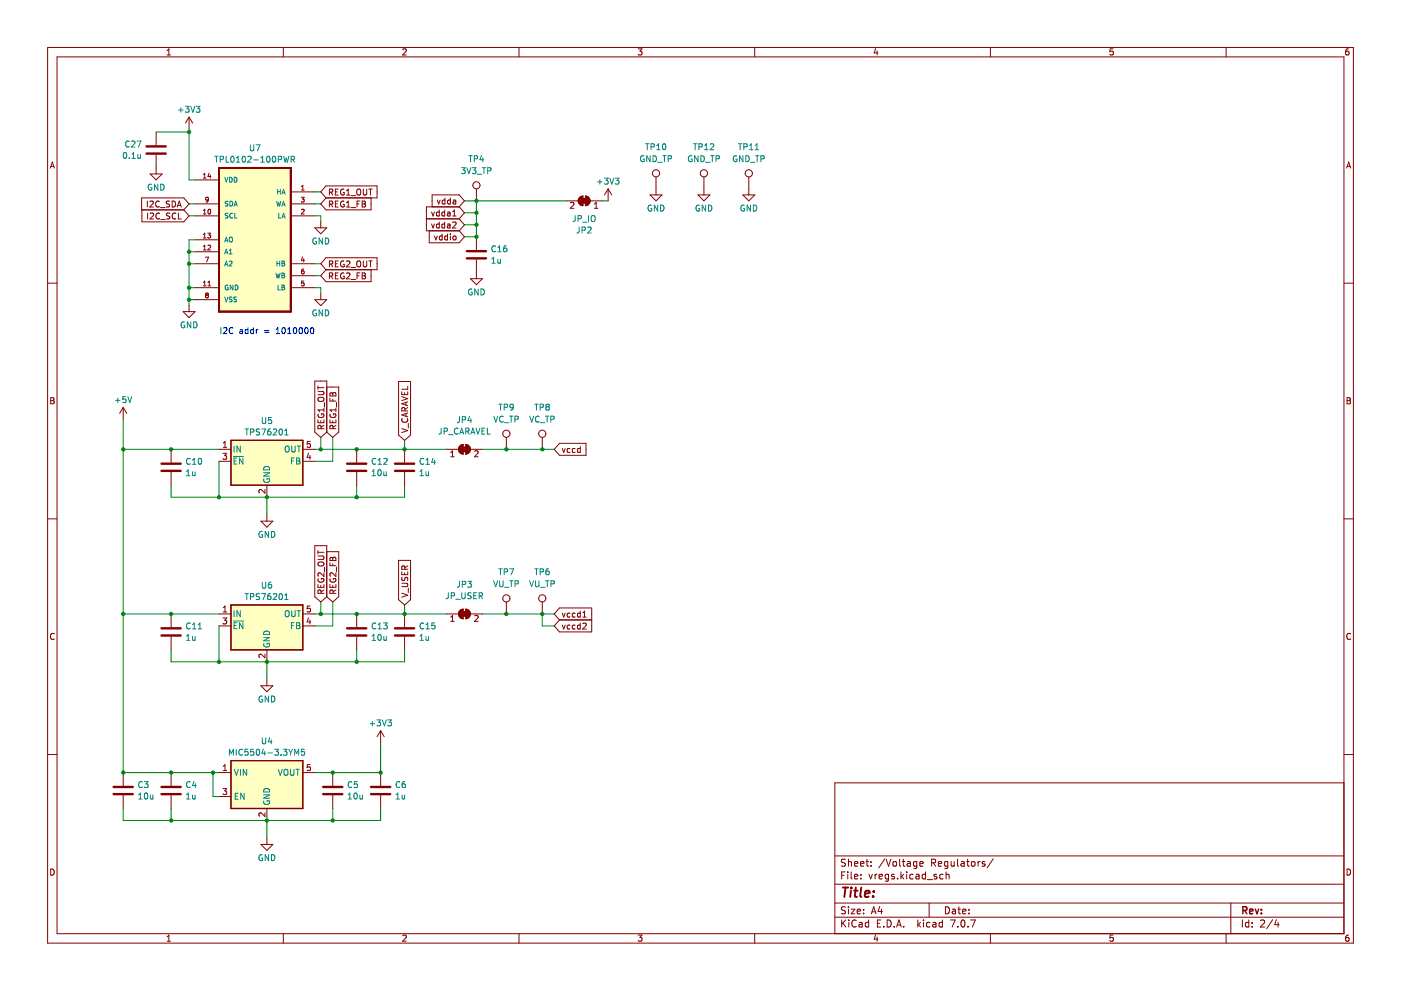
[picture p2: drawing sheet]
<svg xmlns="http://www.w3.org/2000/svg" width="297mm" height="210mm" viewBox="0 0 297 210" stroke-linecap="round" stroke-linejoin="round" font-family="sans-serif">
<g fill="none" stroke="#840000" stroke-width=".21">
<path d="M10.1 10.1h276.8v189.9h-276.8zM12.1 12.1h272.8v185.9h-272.8zM35.4 11.7h.8M35.4 10.7l.4-.3v1.3M60.1 10.1v2M85.4 10.5l.5-.1 .2 .3-.8 1h.8M110 10.1v2M135.3 10.4h.8l-.4 .5 .4 .1v.5l-.2 .2-.6-.2M160 10.1v2M185.7 10.3l-.4 .9h.8M186 10.8v.9M210 10.1v2"/>
<path d="M236 10.4h-.6l-.1 .6 .6-.1 .1 .6-.2 .2-.5-.2M260 10.1v2M285.9 10.4h-.4l-.2 .3v.7l.2 .3 .5-.2-.1-.6h-.4l-.2 .2M10.7 35.6l.4-1.3 .4 1.3M10.8 35.3h.6M285.5 35.6l.4-1.3 .5 1.3M285.6 35.3h.7M10.1 60h2M284.9 60h2M10.8 84.3h.4l.2 .3-.2 .3 .2 .2 .1 .3-.2 .2h-.5zM10.8 84.9h.4M285.6 84.3h.4l.3 .3-.3 .3 .3 .2v.3l-.2 .2h-.5z"/>
<path d="M285.6 84.9h.4M10.1 110h2M284.9 110h2M11.5 134.4a.58 .58 0 0 0-.8 .5 .58 .58 0 0 0 .8 .6M286.3 134.4a.58 .58 0 0 0-.8 .5 .58 .58 0 0 0 .8 .6M10.1 160h2M284.9 160h2M284.9 166h-107.9v32M10.8 184.3a.66 .66 0 0 1 .7 .6 .66 .66 0 0 1-.7 .7zM35.4 198.6l.4-.3v1.3M35.4 199.6h.8M60.1 198v2"/>
<path d="M85.4 198.4l.5-.1 .2 .3-.8 1h.8M110 198v2M135.3 198.3h.8l-.4 .5 .4 .1v.5l-.2 .2-.6-.2M160 198v2M177 194.5h107.9M177 191.5h107.9M177 187.5h107.9M177 181.5h107.9M178.5 185.6h.5M178.5 195.1v1.5M178.7 195.7l.6 .9M179.2 184.9h-.7v1.5"/>
<path d="M179.2 192.3h-.5l-.2 .1v.4l.6 .3 .1 .4-.2 .3-.6-.1M179.2 182.2h-.5l-.2 .1v.4l.6 .3 .1 .4-.2 .3-.6-.1M179.3 195.1l-.8 .8M179.7 184.9v.1M179.7 185.4v1M179.9 182.2v1.5M179.9 192.3v.1M179.9 192.8v1M179.9 182.8l.2-.1h.4v1M180 195.1v.1M180 195.6v1M180.5 192.8h.7l-.7 1h.7"/>
<path d="M180.5 184.9v1.2l.2 .3M181.2 185.9l.7-.2-.1-.3h-.4l-.2 .2v.7h.6M181.2 183.2l.7-.2-.1-.3h-.4l-.2 .2v.7h.6M181.5 195.2a.71 .71 0 0 0-1 .5 .71 .71 0 0 0 .7 .9l.3-.2M181.7 193.3l.8-.2-.1-.3h-.4l-.3 .2 .1 .7h.6M182.2 195.6h.5l.1 1M182.5 183.2l.7-.2-.1-.3h-.4l-.2 .2v.7h.6M182.5 186.2v.2M182.5 185.4v.2M182.8 195.9l-.5 .1-.2 .2 .2 .4 .5-.1M183.1 193.6v.2M183.1 192.8v.2"/>
<path d="M183.6 182.7h.6M183.8 182.2v1.2l.4 .3M184.2 195.6h-.5l-.2 .2 .1 .7h.6M184.2 195.1v1.5M184.2 185.4l.4 1 .4-1M184.7 183.5v.2M184.7 182.7v.2M184.7 193.8l.5-1.5 .5 1.5M184.9 193.3h.7M185.5 185.4v1M185.7 198.2l-.4 .9h.8M186 185.4l-.5 .2"/>
<path d="M186 198.7v.9M186 195.8h.5M186.4 185.9l.7-.2-.1-.3h-.4l-.2 .2 .1 .7h.5M186.5 192.2l-.3 1.1h.9M186.7 195.1h-.7v1.5h.7M186.9 192.8v1M187.4 196.4v.2M187.6 182.1l-1.3 1.9M187.9 182.2l.5 1.5 .5-1.5M188.1 195.1a.76 .76 0 0 1 .9 .7 .76 .76 0 0 1-.9 .8zM188.4 185.4v1.2l-.3 .3-.4-.1M188.4 185.4h-.4l-.3 .2 .1 .7h.6"/>
<path d="M189.5 182.7h.3l.3 .2v.5l-.3 .3-.3-.1-.2-.2zM189.6 196.4v.2M189.6 185.4h-.4l-.2 .2 .1 .2 .5 .1v.4h-.6M190.1 196.6l.5-1.5 .5 1.5M190.2 196.1h.8M190.3 186.2v.2M190.7 182.2v1.2l.3 .3M191 184.9v1.5M191.2 185.8l.4 .6M191.3 182.7h.6M191.5 182.2v1.2l.4 .3M191.6 196.4v.2"/>
<path d="M191.6 185.4l-.6 .5M192.2 184.9v.1M192.2 185.4v1M192.4 182.7h.6v1M193 183l-.5 .1-.2 .2 .2 .4 .5-.1M193.6 185.4h-.4l-.3 .2 .1 .7h.6M194.2 185.4h.6l.1 1M194.4 182.7h-.4l-.3 .2 .1 .7h.6M194.4 182.7v1.2l-.3 .3-.4-.1M194.6 195.1v1.5M194.7 196l.5 .6M194.9 185.7l-.5 .1-.2 .2 .2 .4 .5-.1"/>
<path d="M195 183.2l.7-.2v-.3h-.5l-.2 .2 .1 .7h.6M195.2 195.6l-.6 .5M195.8 195.1v.1M195.8 195.6v1M196.2 185.4h-.4l-.3 .2 .2 .7h.5M196.2 184.9v1.5M196.6 186.5h1.1M197 191.5v3M197.2 195.6h-.5l-.3 .2 .2 .7h.6M197.5 182.9h.7l.2-.2-.1-.4-.8-.1v1.5M197.8 195.6h.6v1M197.9 182.9l.5 .8"/>
<path d="M198.4 195.9l-.5 .1-.2 .2 .2 .4 .5-.1M198.6 185.4h-.4l-.2 .2 .1 .2 .5 .1v.4h-.6M198.9 183.2l.8-.2-.1-.3h-.4l-.3 .2 .1 .7h.6M199.8 195.6h-.4l-.3 .2 .1 .7h.6M199.8 195.1v1.5M199.9 185.4h-.4l-.3 .2 .2 .7h.5M200.4 192.3a.76 .76 0 0 1 .9 .7 .76 .76 0 0 1-.9 .8zM200.6 185.5l.2-.1h.4v1M200.6 184.9v1.5M200.9 182.7h-.4l-.3 .2 .2 .7h.5M200.9 182.7v1.2l-.2 .3-.4-.1M201.5 195.1h1l-.6 1.5"/>
<path d="M201.7 182.7v.9l.4 .1 .2-.2M201.9 192.8h.6l.1 1M202.3 182.7v1M202.6 193.1l-.5 .1-.2 .2 .2 .4 .5-.1M203 182.2v1.2l.2 .3M203.1 192.8h.6M203.1 196.4v.2M203.3 192.3v1.2l.4 .3M203.8 182.7h.6v1M203.9 195.2l.2-.1a.8 .8 0 0 1 .5 .7 .8 .8 0 0 1-.5 .8l-.4-.6zM204.1 193.3l.7-.2-.1-.3h-.4l-.2 .2 .1 .7h.5M204.4 183l-.5 .1-.2 .2 .2 .4 .5-.1"/>
<path d="M204.9 182.7h.6M205.2 182.2v1.2l.3 .3M205.2 196.4v.2M205.4 193.6v.2M205.4 192.8v.2M205.8 195.1h1l-.6 1.5M206 182.8l.2-.1 .5 .1v.6l-.1 .2-.4 .1-.2-.2zM207.4 182.7v1M207.8 182.7l-.4 .2M208.8 182.7h-.4l-.2 .2 .1 .2 .5 .1v.4h-.6M210 198v2M210.6 182.1l-1.3 1.9"/>
<path d="M236 198.3h-.6l-.1 .6 .6-.1 .1 .6-.2 .2-.5-.2M260 198v2M261 191.5v6.5M263.4 195.1v1.5M264.8 195.6h-.5l-.2 .2 .1 .7h.6M264.8 195.1v1.5M265.5 196.4v.2M265.5 195.6v.2M267.3 195.2l.5-.1 .3 .4-.9 1.1h.9M269.8 195l-1.2 1.9M270.6 195l-.3 1.1h.9M271 195.6v1"/>
<path d="M285.6 184.3a.66 .66 0 0 1 .8 .6 .66 .66 0 0 1-.8 .7zM285.9 198.3h-.4l-.2 .3v.7l.2 .3 .5-.2-.1-.6h-.4l-.2 .2"/>
</g>
<path d="M263.5 193h.7l.2-.3-.1-.3-.8-.2v1.5M263.9 193l.5 .7M264.9 193.2l.8-.1-.1-.3-.4-.1-.3 .3 .1 .7h.6M266.2 192.7l.3 1 .4-1M267.4 193.6v.1M267.4 192.8v.2" fill="none" stroke="#840000" stroke-width=".3"/>
<path d="M178.7 188.2h1.1M179.3 188.2l-.3 2M180.4 188.8l-.1 1.4M180.5 188.2v.2M181.1 188.8h.7M181.5 188.2l-.3 1.7 .1 .2 .4 .1M182.6 188.2l-.2 1.7 .2 .3M183.4 189.5l1-.2-.1-.4h-.8l-.2 1 .3 .3 .6-.1M185.1 190v.2M185.3 188.9l-.1 .2" fill="none" stroke="#840000" stroke-width=".4"/>
<path d="M46.4 35.6h15.3v30.5h-15.3z" fill-rule="evenodd" fill="#ffffc2"/>
<path d="M46.4 35.6h15.3v30.5h-15.3z" fill="none" stroke="#840000" stroke-width=".41"/>
<path d="M49 161.3h15.2v10.1h-15.2z" fill-rule="evenodd" fill="#ffffc2"/>
<path d="M49 161.3h15.2v10.1h-15.2z" fill="none" stroke="#840000" stroke-width=".25"/>
<path d="M49 93.4h15.2v9.5h-15.2z" fill-rule="evenodd" fill="#ffffc2"/>
<path d="M49 93.4h15.2v9.5h-15.2z" fill="none" stroke="#840000" stroke-width=".25"/>
<path d="M49 128.3h15.2v9.5h-15.2z" fill-rule="evenodd" fill="#ffffc2"/>
<path d="M49 128.3h15.2v9.5h-15.2z" fill="none" stroke="#840000" stroke-width=".25"/>
<g fill="none" stroke="#008400" stroke-width=".21">
<path d="M33.1 28h7M40.1 27.4v10.7h1.3M40.1 53.4h1.3M40.1 55.9h1.3M40.1 45.8h1.3M40.1 43.2h1.3M41.4 50.8h-1.3v14M66.7 45.8h1.3v1.2M66.7 58.5h1.3M66.7 55.9h1.3M66.7 43.2h1.3M66.7 40.7h1.3"/>
<path d="M98.5 47.7h2.5M98.5 45.1h2.5M98.5 42.6h21.5M101 42.6v7.6h-2.5M127.7 42.6h1.2M40.1 61h1.3M40.1 63.5h1.3M66.7 61h1.3v1.3M26.1 88.9v74.9h20.3M26.1 95.3h20.3M46.4 97.8v7.6M66.7 95.3h28"/>
<path d="M68 92.7v2.6M70.5 92.7v5.1h-3.8M85.8 93.4v1.9M102.3 95.3h15.2M36.3 102.9v2.5h49.5v-2.5M56.6 105.4v3.8M75.6 102.9v2.5M26.1 130.2h20.3M36.3 137.8v2.5h49.5v-2.5M46.4 132.7v7.6M66.7 130.2h28M68 127.6v2.6"/>
<path d="M70.5 127.6v5.1h-3.8M75.6 137.8v2.5M85.8 128.3v1.9M102.3 130.2h15.2M115 130.2v2.5h2.5M56.6 140.3v3.8M80.7 157.5v6.3h-14M26.1 171.4v2.6h54.6v-2.6M36.3 171.4v2.6M45.2 163.8v5.1h1.2M56.6 174v3.8M70.5 171.4v2.6"/>
</g>
<g fill="none" stroke="#0000c2" stroke-width=".21">
<path d="M46.8 69.5v1.2M47.4 69.6l.5-.1 .2 .3-.8 .9h.8M49.4 69.6a.56 .56 0 0 0-.8 .5 .56 .56 0 0 0 .8 .5M50.9 70h.5v.7M51.4 70.2l-.6 .2 .2 .3h.4M52.6 70l-.4-.1-.2 .2 .1 .6h.5M52.6 69.5v1.2M53.7 70l-.3-.1-.3 .2 .1 .6h.5M53.7 69.5v1.2M54.3 69.9v.8M54.7 69.9l-.4 .2M56.1 70.1h.9"/>
<path d="M56.1 70.4h.9M58.6 70.7h.7M58.6 69.8l.3-.3v1.2M59.9 69.6l.2-.1a.68 .68 0 0 1 .4 .6 .68 .68 0 0 1-.4 .6l-.3-.4zM61 70.7h.7M61 69.8l.3-.3v1.2M62.3 69.6l.2-.1a.68 .68 0 0 1 .4 .6 .68 .68 0 0 1-.4 .6l-.3-.4zM63.5 69.6l.2-.1a.68 .68 0 0 1 .4 .6 .68 .68 0 0 1-.4 .6l-.3-.4zM64.7 69.6l.2-.1a.68 .68 0 0 1 .4 .6 .68 .68 0 0 1-.4 .6l-.3-.4zM65.9 69.6l.2-.1a.68 .68 0 0 1 .5 .6 .68 .68 0 0 1-.5 .6l-.3-.4z"/>
</g>
<g fill="none" stroke="#840000" stroke-width=".21">
<path d="M69.1 39.4h10.8v2.6h-10.8l-1.1-1.3zM30 42h9l1.1 1.2-1.1 1.3h-9zM30.1 44.5v2.5h8.9l1.1-1.2-1.1-1.3M31.2 42.6v1.3M31.3 45.2v1.2M31.8 42.7l.5-.1 .2 .4-.8 .9h.8M31.8 45.3l.5-.1 .3 .3-.8 .9h.8M33.8 42.7a.56 .56 0 0 0-.8 .6 .56 .56 0 0 0 .8 .5M33.8 45.3a.56 .56 0 0 0-.8 .5 .56 .56 0 0 0 .8 .5M34 44h1M34.1 46.6h1M36 42.7h-.7v.4l.5 .3 .2 .3-.3 .2-.5-.1"/>
<path d="M36 45.2l-.6 .1v.3l.5 .3 .1 .3-.2 .2h-.5M36.5 42.6a.64 .64 0 0 1 .7 .7 .64 .64 0 0 1-.7 .6zM37.3 45.3a.56 .56 0 0 0-.8 .5 .56 .56 0 0 0 .8 .5M37.6 43.9l.4-1.3 .4 1.3M37.7 43.5h.6M37.8 45.2v1.2h.6M69.1 42l-1.1 1.2 1.1 1.3h9.6v-2.5M69.1 57.2l-1.1 1.3 1.1 1.2h9.6v-2.5M69.1 54.6h10.8v2.6h-10.8l-1.1-1.3zM69.8 40.8l.6-.1 .1-.5-.7-.1v1.3M69.8 43.3l.6-.1 .1-.5-.7-.1v1.3M69.8 56l.6-.1 .1-.5-.7-.1v1.3"/>
<path d="M69.8 58.5h.6l.1-.5-.7-.1v1.2M70.1 58.5l.5 .6M70.1 56l.5 .6M70.1 40.8l.5 .6M70.1 43.3l.5 .6M71.1 58.5h.4M71.1 55.9h.4M71.1 40.7h.4M71.1 43.2h.4M71.7 42.6h-.6v1.3h.6M71.7 57.9h-.6v1.2h.6M71.7 40.1h-.6v1.3h.6"/>
<path d="M71.7 55.3h-.6v1.3h.6M72.9 42.7a.58 .58 0 0 0-.7 .6 .58 .58 0 0 0 .8 .5v-.4h-.3M72.9 57.9a.58 .58 0 0 0-.7 .6 .58 .58 0 0 0 .8 .5v-.4h-.3M72.9 40.1a.58 .58 0 0 0-.7 .6 .58 .58 0 0 0 .8 .5v-.4h-.3M72.9 55.4a.58 .58 0 0 0-.7 .6 .58 .58 0 0 0 .8 .5v-.5h-.3M73.5 43.9h.7M73.5 58l.4-.1 .3 .3-.8 .9h.8M73.5 55.4l.4-.1 .3 .4-.8 .9h.8M73.5 41.4h.7M73.5 40.5l.3-.4v1.3M73.5 43l.3-.4v1.3M74.4 44h1"/>
<path d="M74.4 59.2h1M74.4 56.7h1M74.4 41.5h1M75.7 58.5h.4M75.7 55.5l.2-.2a.43 .43 0 0 1 .6 .4v.5a.42 .42 0 0 1-.4 .4 .42 .42 0 0 1-.5-.4zM75.7 40.3l.2-.2a.43 .43 0 0 1 .6 .4v.4a.42 .42 0 0 1-.4 .5 .42 .42 0 0 1-.5-.5zM75.7 43.2h.4M76.3 42.6h-.6v1.3M76.3 57.9h-.6v1.2M76.8 42.6h.4l.3 .3-.3 .3 .3 .2v.3l-.2 .2h-.5zM76.8 57.9h.4l.3 .2-.3 .4 .3 .1v.3l-.2 .2h-.5zM76.8 58.5h.4"/>
<path d="M76.8 43.2h.4M77 40.1v1l.3 .3 .3-.1 .2-.2v-1M77 55.3v1l.3 .3 .3-.1 .2-.2v-1M78.2 55.3h.7M78.2 40.1h.7M78.5 40.1v1.3M78.5 55.3v1.3M90.4 46.4h7M91 48.9v2.6h6.4l1.1-1.3-1.1-1.3M91.5 45l.3 .8 .3-.8M91.5 47.5l.3 .8 .3-.8M91.6 43.9v-2.6h5.8l1.1 1.3-1.1 1.3"/>
<path d="M92.1 50l.3 .9 .3-.9M92.7 42.4l.3 .9 .3-.9M93.1 44.5v1.3M93.1 47.1v1.2M93.1 45h-.3l-.3 .2 .2 .5h.4M93.1 47.6l-.3-.1-.3 .2 .2 .6h.4M93.7 49.6v1.3M93.7 50.1l-.3-.1-.3 .3 .2 .5h.4M94.3 44.5v1.3M94.3 47.1v1.2M94.3 45h-.4l-.2 .2 .1 .5h.5M94.3 47.6l-.4-.1-.2 .2 .1 .6h.5"/>
<path d="M94.3 42.5l-.3-.1-.3 .3 .2 .5h.4M94.3 42v1.3M94.9 50.1l-.4-.1-.2 .3 .1 .5h.5M94.9 49.6v1.3M94.9 45h.5v.8M94.9 47.6h.5v.7M95.4 47.8l-.6 .2 .2 .3h.4M95.4 45.3l-.6 .2 .2 .3 .4-.1M95.5 49.6v.1M95.5 50v.9M95.5 42.5l-.4-.1-.2 .3 .1 .5h.5M95.5 42v1.3"/>
<path d="M96 47.2l.5-.1 .2 .3-.8 .9h.8M96 45.8h.7M96 44.9l.3-.4v1.3M96.1 50.2l.2-.2 .3 .2v.6h-.5zM96.1 42.5h.5v.8M96.6 42.7l-.6 .3 .2 .3 .4-.1M97.4 43.9h-7v5h7M97.4 43.9l1.1 1.2-1.1 1.3M97.4 46.4l1.1 1.3-1.1 1.2M66.7 80.8h2.6v10.8l-1.3 1.1-1.3-1.1zM67.4 83h1l.3 .2-.1 .4-.2 .1h-1M67.4 89v.6h1.3v-.6"/>
<path d="M67.4 81.8v.8M67.4 82.2h1.3M67.5 87.8a.58 .58 0 0 0 .6 .8 .58 .58 0 0 0 .5-.8h-.5v.2M67.5 84.4l.8-.2a.42 .42 0 0 1 .4 .5 .42 .42 0 0 1-.4 .4h-.5a.42 .42 0 0 1-.4-.2 .42 .42 0 0 1 .1-.5zM68 89.2v.4M68.1 90.9l-.1-.6-.5-.1-.1 .7h1.3M68.7 86.9h-1.3l.4 .4M68.7 90.2l-.6 .4M68.7 86.5v.8M68.8 85.3v1M69.3 82.1h2.5v9.5l-1.3 1.1-1.2-1.1M69.9 84.4v.6h1.3"/>
<path d="M69.9 89v.6h1.3v-.6M70 83.4l.3-.1 .3 .2 .1-.2 .3-.1 .2 .3v.4h-1.3zM70 87.8a.58 .58 0 0 0 .6 .8 .58 .58 0 0 0 .5-.8h-.4v.2M70.6 83.5v.4M70.6 84.6v.4M70.6 89.2v.4M70.6 90.9v-.6l-.5-.1-.2 .7h1.3M71.2 86.5v.8M71.2 90.2l-.6 .4M71.2 86.9h-1.3l.4 .4M71.3 85.3v1M84.5 80.9h2.5v11.4l-1.2 1.1-1.3-1.1z"/>
<path d="M85.2 83.1v.6h1.2v-.6M85.2 90.9l1.2 .4-1.2 .4M85.2 84.1l1.2 .4-1.2 .4M85.3 88.8a.56 .56 0 0 0 .5 .7 .56 .56 0 0 0 .5-.7M85.8 83.3v.4M85.8 87.1v-.6h-.5l-.1 .6h1.2M86.1 85.3v.6M86.1 87.7v.6M86.4 81.9v.6h-1.2M86.4 87.5l-1.2 .5 1.2 .4M86.4 86.4l-.6 .4M86.4 85.2l-1.2 .4 1.2 .4"/>
<path d="M86.6 89.8v.9M118.6 94h5.6v2.5h-5.6l-1.1-1.2zM119.2 95.1l.3 .8 .3-.8M120.9 95.2l-.4-.1-.3 .2 .2 .6h.5M121.9 95.2l-.3-.1-.3 .2 .2 .6h.4M123 94.7v1.2M123 95.2l-.3-.1-.3 .2 .1 .6h.5M66.7 115.7h2.6v10.8l-1.3 1.1-1.3-1.1zM67.4 116.7v.8M67.4 117.9h1l.3 .2-.1 .4-.2 .1h-1M67.4 117.1h1.3M67.5 119.3l.8-.1a.42 .42 0 0 1 .4 .4 .42 .42 0 0 1-.4 .4h-.5a.42 .42 0 0 1-.4-.2 .42 .42 0 0 1 .1-.5z"/>
<path d="M69.3 117h2.5v9.5l-1.3 1.1-1.2-1.1M69.9 119.3v.6h1.3M70 118.3l.3-.1 .3 .2 .1-.2 .3-.1 .2 .3v.5h-1.3zM70.6 118.4v.5M70.6 119.5v.4M84.5 118.8h2.5v8.4l-1.2 1.1-1.3-1.1zM86.4 120l-.6 .4M67.4 123.9v.6h1.3v-.6M67.5 122.7a.58 .58 0 0 0 .6 .8 .58 .58 0 0 0 .5-.8h-.5v.2M68 124.1v.4M68.1 125.8l-.1-.6-.5-.1-.1 .7h1.3M68.7 121.5v.7l-.9-.7-.4 .2 .1 .5"/>
<path d="M68.7 125.1l-.6 .4M68.8 120.2v1M69.9 123.9v.6h1.3v-.6M70 122.7a.58 .58 0 0 0 .6 .8 .58 .58 0 0 0 .5-.8h-.4v.2M70.6 124.1v.4M70.6 125.8v-.6l-.5-.1-.2 .7h1.3M71.2 125.1l-.6 .4M71.2 121.5v.7l-.9-.7-.4 .2 .2 .5M71.3 120.2v1M85.2 125.8l1.2 .4-1.2 .4M85.2 123.7h1l.2 .2v.4l-.2 .1h-1M85.2 121.2v.6h1.2v-.6"/>
<path d="M85.2 122.4l.1 .7h.4l.2-.6 .3-.1 .2 .2v.5M85.8 130.2v2.8M85.8 135v2.8M85.8 121.4v.4M85.8 120.7v-.6l-.5-.1-.1 .7h1.2M86.6 124.7v1M118.6 128.9h6.9v5.1h-6.9l-1.1-1.3 1.1-1.3-1.1-1.2zM118.6 131.4h6.9M119.2 130l.3 .8 .3-.8M119.2 132.5l.3 .9 .3-.9M120.9 130.1l-.4-.1-.3 .2 .2 .6h.5M120.9 132.6l-.4-.1-.3 .3 .2 .5h.5"/>
<path d="M121.9 130.1l-.3-.1-.3 .2 .2 .6h.4M121.9 132.6l-.3-.1-.3 .3 .2 .5h.4M123 130.1l-.3-.1-.3 .2 .1 .6h.5M123 129.6v1.2M123 132.1v1.3M123 132.6l-.3-.1-.3 .3 .1 .5h.5M123.6 130.8h.7M123.6 132.2l.5-.1 .2 .4-.8 .9h.8M123.6 129.9l.3-.3v1.2M80.7 154.9l-.8 1.3M80.7 154.9v2.6M80.7 154.9l.8 1.3"/>
</g>
<g fill="none" stroke="#008484" stroke-width=".21">
<path d="M89.1 135.8h.7M89.1 134.9l.3-.4v1.3M89.8 132.2a.56 .56 0 0 0-.8 .5 .56 .56 0 0 0 .8 .5M90.3 134.9l.1 .8 .5-.1M90.3 133.3h.7M90.3 132.4l.4-.3v1.2M90.9 134.9v.9M92.2 132.1h-.6l-.1 .6 .6-.1 .1 .6-.2 .1-.5-.1M78.5 153.4h.9M78.9 152.9v1M79.9 152.6h.8l-.4 .5 .3 .1v.6l-.1 .1-.6-.1M81.1 152.6l.4 1.3 .4-1.3"/>
<path d="M82.2 152.6h.8l-.4 .5 .3 .1v.6l-.1 .1-.6-.1"/>
</g>
<path d="M83.7 133.2h4.1M83.7 134.7h4.1" fill="none" stroke="#840000" stroke-width=".51"/>
<path d="M98 129.7h1v1h-1z" fill-rule="evenodd" fill="#840000"/>
<path d="M98 129.7h1v1h-1zM98.2 129.2a1.02 1.02 0 0 0-1 1 1.02 1.02 0 0 0 1 1" fill="none" stroke="#840000" stroke-width=".21"/>
<path d="M97.5 129.5l.7-.3v2a1.02 1.02 0 0 1-.9-.6 1.02 1.02 0 0 1 .2-1.1z" fill-rule="evenodd" fill="#840000"/>
<path d="M97.5 129.5l.7-.3v2a1.02 1.02 0 0 1-.9-.6 1.02 1.02 0 0 1 .2-1.1zM98.7 129.2a1.02 1.02 0 0 1 1 1 1.02 1.02 0 0 1-1 1z" fill="none" stroke="#840000" stroke-width=".21"/>
<path d="M98.7 129.2a1.02 1.02 0 0 1 1 1 1.02 1.02 0 0 1-1 1z" fill-rule="evenodd" fill="#840000"/>
<g fill="none" stroke="#840000" stroke-width=".21">
<path d="M75.6 130.2v2.8M75.6 135v2.8M94.7 130.2h2.5M95.6 131.7h.7M95.6 130.8l.3-.3v1.2M98.7 129.2a1.02 1.02 0 0 1 1 1 1.02 1.02 0 0 1-1 1M99.7 130.2h2.6M100.6 130.6l.5-.1 .3 .3-.8 .9h.8M107.4 127.6v2.6M115 127.6v2.6M70.5 163.8v2.8M70.5 168.6v2.8"/>
<path d="M80.7 163.8v2.8M80.7 168.6v2.8"/>
<circle cx="107.4" cy="126.9" r=".76"/>
<circle cx="115" cy="126.9" r=".76"/>
</g>
<g fill="none" stroke="#008484" stroke-width=".21">
<path d="M78.9 135.8h.7M78.9 134.9l.4-.4v1.3M79.7 132.2a.56 .56 0 0 0-.8 .5 .56 .56 0 0 0 .8 .5M80.2 133.3h.7M80.2 132.4l.3-.3v1.2M80.2 134.6l.2-.1a.68 .68 0 0 1 .4 .6 .68 .68 0 0 1-.4 .7l-.3-.5zM81.3 132.1h.8l-.4 .5 .3 .1v.5l-.1 .1-.6-.1M81.4 134.9v.8l.5-.1M81.9 134.9v.9M95.1 125.7l-.1 1.1-.4 .1M95.7 126.3h.6v-.5l-.6-.1v1.2M96.6 127.1h1"/>
<path d="M97.4 123.3v1l-.5 .2M97.9 125.7v1l.2 .2h.4l.1-.2v-1M98 123.9h.6l.1-.5-.7-.1v1.2M99.2 123.3h.8l-.5 .4 .4 .2v.5l-.2 .1-.5-.1M99.9 125.7l-.7 .1v.4l.6 .2 .1 .3-.2 .2h-.5M100.4 126.3h.5M101 125.7h-.6v1.2h.6M101.6 126.3h.6v-.5l-.6-.1v1.2M101.9 126.3l.4 .6M104.7 123.1l.4 1.3 .4-1.3M105.8 120.6h.7M105.9 123.1v1.1l.3 .2 .3-.1 .2-.1v-1.1"/>
<path d="M106.1 120.6v1.3M106.9 121.3l.6-.1 .1-.5-.7-.1v1.3M107 124.5h.9M108.1 120.6h.8l-.5 1.3M108.1 123.1h.7M108.4 123.1v1.3M109.2 123.8l.6-.1 .1-.4-.7-.2v1.3M112.3 123.1l.4 1.3 .4-1.3M113.4 120.6h.7M113.6 123.1v1.1l.2 .2 .4-.1 .1-.1v-1.1M113.7 120.6v1.3M114.5 121.3l.6-.1 .1-.5-.7-.1v1.3"/>
<path d="M114.6 124.5h.9M115.7 123.1h.7M116 123.1v1.3M116.3 120.6l-.3 .1-.2 .2-.1 .7 .3 .3 .4-.2-.1-.6h-.3l-.3 .2M116.8 123.8l.6-.1 .1-.4-.7-.2v1.3M73.8 169.4h.7M73.8 168.5l.4-.4v1.3M74.6 165.8a.56 .56 0 0 0-.8 .5 .56 .56 0 0 0 .8 .6M75.1 168.3l.2-.2a.68 .68 0 0 1 .5 .7 .68 .68 0 0 1-.5 .6l-.3-.5zM75.8 165.7h-.7v.6h.6l.1 .6-.2 .1-.5-.1M76.3 168.6l.1 .7h.4M76.8 168.6v.8"/>
<path d="M84 169.4h.7M84 168.5l.3-.4v1.3M84.8 165.8a.56 .56 0 0 0-.8 .5 .56 .56 0 0 0 .8 .6M85.2 168.6l.1 .7h.5M85.8 168.6v.8M85.8 165.7l-.3 .1-.2 .2-.1 .7 .3 .3 .4-.1-.1-.6-.3-.1-.3 .2"/>
</g>
<path d="M73.6 133.2h4.1M73.6 134.7h4.1M68.5 166.9h4.1M68.5 168.4h4.1M78.7 166.9h4M78.7 168.4h4" fill="none" stroke="#840000" stroke-width=".51"/>
<path d="M98 94.8h1v1h-1z" fill-rule="evenodd" fill="#840000"/>
<path d="M98 94.8h1v1h-1zM98.2 94.3a1.02 1.02 0 0 0-1 1 1.02 1.02 0 0 0 1 1" fill="none" stroke="#840000" stroke-width=".21"/>
<path d="M97.5 94.6l.7-.3v2a1.02 1.02 0 0 1-.9-.6 1.02 1.02 0 0 1 .2-1.1z" fill-rule="evenodd" fill="#840000"/>
<path d="M97.5 94.6l.7-.3v2a1.02 1.02 0 0 1-.9-.6 1.02 1.02 0 0 1 .2-1.1zM98.7 94.3a1.02 1.02 0 0 1 1 1 1.02 1.02 0 0 1-1 1z" fill="none" stroke="#840000" stroke-width=".21"/>
<path d="M98.7 94.3a1.02 1.02 0 0 1 1 1 1.02 1.02 0 0 1-1 1z" fill-rule="evenodd" fill="#840000"/>
<g fill="none" stroke="#840000" stroke-width=".21">
<path d="M31.8 36.9h2.6l-1.3 1.2zM33.1 28v2.8M33.1 32.8v4.1M40.1 24.8l-.8 1.3M40.1 24.8v2.6M40.1 24.8l.7 1.3M41.4 38.1h5M43.1 37l.3-.3v1.1M43.1 37.8h.6M44.3 36.7l-.2 .7h.6M44.6 37.1v.7M63.9 39.6l.3-.3v1"/>
<path d="M41.4 45.8h5M41.4 53.4h5M41.4 50.8h5M41.4 43.2h5M41.4 55.9h5M43.1 45.4h.6M43.1 44.7l.3-.3v1M43.1 49.7l.3-.3v1.1M43.1 52.3l.3-.3v1M43.1 59.9l.3-.3v1M43.1 53h.6M43.1 50.5h.6"/>
<path d="M43.6 54.5h.6l-.4 1M44 49.4h.7l-.4 .4 .3 .1v.5h-.6M44.1 52.1l.4-.1 .2 .3-.7 .7h.7M44.1 59.9l.3-.3v1M44.2 44.5l.1-.1a.49 .49 0 0 1 .4 .5 .49 .49 0 0 1-.5 .4l-.1-.3zM44.2 42.3l-.2 .2-.3-.1v-.5l.3-.1 .2 .2-.1 .6-.4 .2M61.7 40.7h5M61.7 45.8h5M61.7 43.2h5M61.7 55.9h5M61.7 58.5h5M63.9 41.8h.6l-.3 .4 .2 .1v.4h-.5"/>
<path d="M63.9 40.3h.6M63.9 44.5l.4-.1 .2 .3-.6 .7h.6M64.2 54.5l-.3 .7h.6M64.4 57.1l-.4 .2-.1 .6 .2 .2 .3-.1v-.5l-.3-.1-.2 .2M64.4 54.9v.6M64.4 59.6h-.4l-.1 .5 .5-.1v.5h-.5M66.7 48.3h2.6l-1.3 1.3zM68 47v1.3M99.7 59.1h2.6l-1.3 1.3zM101 50.2v2.8M101 55v4.1M38.8 66.1h2.6l-1.3 1.2z"/>
<path d="M40.1 64.8v1.3M41.4 63.5h5M41.4 61h5M43.1 60.6h.6M43.7 63.1h.1M43.8 62.6l-.2-.2 .2-.3 .4 .2-.2 .3M43.8 62.6l-.2 .2 .1 .3M43.8 62.6h.2M44 62.6l.2 .2-.1 .3h-.4M44.1 60.6h.6M61.7 61h5M66.7 63.5h2.6l-1.3 1.3z"/>
<path d="M68 62.3v1.2M26.1 86.4l-.7 1.3M26.1 86.4v2.5M26.1 86.4l.8 1.3M36.3 95.3v2.8M46.4 95.3h2.6M46.4 97.8h2.6M47.3 96.1h.8l-.5 .5 .4 .1v.6l-.2 .1-.5-.1M47.3 93.9l.4-.3v1.2M47.3 94.8h.8M64.2 95.3h2.5M64.2 97.8h2.5"/>
<path d="M65.4 96.1l-.3 .9h.8M65.7 96.5v.9M65.8 93.6h-.6l-.1 .6 .6-.1 .1 .6-.2 .1-.5-.1M75.6 95.3v2.8M85.8 95.3v2.8M94.7 95.3h2.5M95.6 96.8h.7M95.6 95.9l.3-.3v1.2M98.7 94.3a1.02 1.02 0 0 1 1 1 1.02 1.02 0 0 1-1 1M99.7 95.3h2.6M100.6 95.7l.5-.1 .3 .3-.8 .9h.8M107.4 92.7v2.6"/>
<path d="M115 92.7v2.6M36.3 100.1v2.8M55.3 110.5h2.6l-1.3 1.3zM56.2 103.8v.8l-.9-.8-.4 .2 .1 .5M56.6 102.9v2.5M56.6 109.2v1.3M75.6 100.1v2.8M85.8 100.1v2.8M36.3 130.2v2.8M36.3 135v2.8M46.4 130.2h2.6M46.4 132.7h2.6"/>
<path d="M47.3 131h.8l-.5 .5 .4 .1v.6l-.2 .1-.5-.1M47.3 128.8l.4-.3v1.3M47.3 129.8h.8M56.2 138.7v.8l-.9-.8-.4 .2 .1 .5M56.6 137.8v2.5M64.2 130.2h2.5M64.2 132.7h2.5M65.4 131l-.3 .9h.8M65.7 131.4v.9M65.8 128.5h-.6l-.1 .6 .6-.1 .1 .6-.2 .2-.5-.2M55.3 145.4h2.6l-1.3 1.3zM56.6 144.1v1.3"/>
<path d="M26.1 163.8v2.8M26.1 168.6v2.8M36.3 163.8v2.8M36.3 168.6v2.8M46.4 163.8h2.6M46.4 168.9h2.6M47.3 167.2h.8l-.5 .5 .4 .1v.5l-.2 .2-.5-.2M47.3 163.4h.8M47.3 162.5l.4-.4v1.3M55.3 179h2.6l-1.3 1.3zM56.2 172.3v.8l-.9-.8-.4 .3 .1 .5M56.6 171.4v2.6"/>
<path d="M56.6 177.8v1.2M64.2 163.8h2.5M65.8 162.1h-.6l-.1 .6h.6l.1 .6-.2 .1-.5-.1"/>
<circle cx="107.4" cy="92" r=".76"/>
<circle cx="115" cy="92" r=".76"/>
</g>
<g fill="none" stroke="#008484" stroke-width=".21">
<path d="M26.3 32.4l.1-.1a.68 .68 0 0 1 .5 .7 .68 .68 0 0 1-.5 .6l-.3-.5zM27.4 30a.56 .56 0 0 0-.8 .5 .56 .56 0 0 0 .8 .5M27.4 33.5v.1M27.9 30l.5-.1 .2 .4-.8 .9h.8M28 33.6h.7M28 32.7l.3-.4v1.3M29 29.9h.9l-.6 1.3M29.2 32.7l.1 .8h.5M29.8 32.7v.9M32.1 39.1a.58 .58 0 0 0-.7 .6 .58 .58 0 0 0 .8 .5v-.4h-.2M33.5 39.1v1.2l-.8-1.2v1.2M34.1 39.1a.64 .64 0 0 1 .7 .6 .64 .64 0 0 1-.7 .6z"/>
<path d="M37.8 23.3h1M38.3 22.8v1M39.3 22.5h.8l-.4 .5 .3 .1v.6l-.2 .1-.5-.1M40.4 22.5l.5 1.3 .4-1.3M41.6 22.5h.8l-.4 .5 .3 .1v.6l-.2 .1-.5-.1M45.5 33.1h.7M45.9 33.1v1.3M46.7 33.8l.6-.1v-.5l-.6-.1v1.3M47.6 37.6l.4 1 .3-1M47.9 33.1v1.3h.6M48.7 37.6a.51 .51 0 0 1 .5 .5 .51 .51 0 0 1-.5 .5zM49 33.2l.2-.1a.68 .68 0 0 1 .5 .7 .68 .68 0 0 1-.5 .6l-.3-.5z"/>
<path d="M49.7 37.6a.51 .51 0 0 1 .6 .5 .51 .51 0 0 1-.6 .5zM50.1 33.5l.4-.4v1.3M50.1 34.4h.7M51.4 33.2l.2-.1a.68 .68 0 0 1 .5 .7 .68 .68 0 0 1-.5 .6l-.3-.5zM52.5 33.2l.5-.1 .3 .4-.8 .9h.8M53.1 30.7v1l.2 .3 .4-.1 .1-.2v-1M53.8 33.9h1M54.3 30.7h.8l-.5 1.3M55.3 34.4h.7M55.3 33.5l.4-.4v1.3M56.6 33.2l.2-.1a.68 .68 0 0 1 .5 .7 .68 .68 0 0 1-.5 .6l-.3-.5zM57.9 33.2l.1-.1a.68 .68 0 0 1 .5 .7 .68 .68 0 0 1-.5 .6l-.3-.5z"/>
<path d="M59 33.8l.6-.1 .1-.5-.7-.1v1.3M60.2 33.1l.3 1.3 .2-.9 .2 .9 .3-1.3M61.7 33.8l.6-.1 .1-.5-.7-.1v1.3M62 33.8l.4 .6M47.6 53.8l.4-1 .3 1M47.6 51.3l.4-1 .3 1M47.6 56.4l.4-1 .3 1M47.7 53.6h.5M47.7 51h.5M47.7 56.1h.5M48.3 45.3h-.5a.42 .42 0 0 0 .5 .5l-.1 .4h-.5M48.3 42.7l-.5 .1a.42 .42 0 0 0 .5 .5l-.1 .3h-.5"/>
<path d="M48.6 53.8h.6M48.6 53.1l.3-.3v1M48.6 55.5l.4-.1 .2 .3-.6 .7h.6M48.8 50.3l.4 .1 .1 .6-.3 .3-.3-.1-.1-.6zM48.8 42.7a.51 .51 0 0 1 .5 .5 .51 .51 0 0 1-.5 .5zM49.3 45.3a.45 .45 0 0 0-.6 .4 .45 .45 0 0 0 .6 .4M49.6 43.7l.4-1 .3 1M49.7 43.4h.5M49.8 45.2v1h.5M58.5 57.9l.3 1 .2-.7 .1 .7 .3-1M58.7 42.7l.2 1 .2-.7 .2 .7 .2-1M58.7 55.4v1"/>
<path d="M58.7 55.8h.6M58.9 40.1v1M58.9 40.6h.5M59.1 45.2v1h.5M59.3 55.4v1M59.4 40.1v1M59.8 41.1l.3-1 .3 1M59.8 46.2l.3-1 .3 1M59.8 43.7l.3-1 .3 1M59.8 57.9h.3l.2 .2-.2 .3 .3 .3-.2 .2h-.4zM59.8 55.8h.3M59.8 55.4h.3l.2 .2-.2 .2 .3 .4-.2 .2h-.4z"/>
<path d="M59.8 58.4h.3M59.9 40.9h.5M59.9 45.9h.5M59.9 43.4h.5M67 50.5a.58 .58 0 0 0-.7 .6 .58 .58 0 0 0 .8 .5v-.4h-.2M68.4 50.5v1.2l-.8-1.2v1.2M69 50.5a.64 .64 0 0 1 .7 .6 .64 .64 0 0 1-.7 .6zM104.3 54.9l.3-.4v1.3M104.3 55.8h.7M105.1 52.2a.56 .56 0 0 0-.8 .5 .56 .56 0 0 0 .8 .6M105.6 55v.7h.5M105.6 52.5l.3-.4v1.3"/>
<path d="M105.6 53.4h.7M106.1 55v.8M107.4 52.1l-.4 .1-.2 .2v.7l.2 .3 .4-.1v-.6l-.4-.1-.2 .2M39.1 68.3a.58 .58 0 0 0-.7 .6 .58 .58 0 0 0 .8 .5v-.4h-.3M40.4 68.2v1.3l-.7-1.3v1.3M41.1 68.2a.64 .64 0 0 1 .7 .7 .64 .64 0 0 1-.7 .6zM47.6 63l.4 1 .3-1M48.3 60.5a.46 .46 0 0 0-.6 .5 .46 .46 0 0 0 .7 .4v-.4h-.2M49.2 63l-.5 .1a.42 .42 0 0 0 .4 .5v.3h-.5M49.4 60.4v1.1l-.6-1.1v1.1M49.9 60.4a.51 .51 0 0 1 .6 .6 .51 .51 0 0 1-.6 .5zM50.2 63l-.6 .1a.42 .42 0 0 0 .5 .5v.3h-.5"/>
<path d="M59 60.4v1.1h.4M59.8 60.4h.3l.2 .2-.2 .3 .3 .4-.2 .2h-.4zM59.8 60.9h.3M67 65.8a.58 .58 0 0 0-.7 .6 .58 .58 0 0 0 .8 .5v-.5h-.2M68.4 65.7v1.3l-.8-1.3v1.3M69 65.7a.64 .64 0 0 1 .7 .6 .64 .64 0 0 1-.7 .7zM100 61.3a.58 .58 0 0 0-.7 .6 .58 .58 0 0 0 .8 .5v-.4h-.2M101.4 61.3v1.2l-.8-1.2v1.2M102 61.3a.64 .64 0 0 1 .7 .6 .64 .64 0 0 1-.7 .6zM24.5 84.9h1M25 84.4v1M26.7 84.1h-.6l-.1 .6 .6-.1 .1 .6-.2 .2-.5-.2"/>
<path d="M27.1 84.1l.4 1.3 .4-1.3M39.5 100l.4-.4v1.3M40.3 97.3a.56 .56 0 0 0-.8 .5 .56 .56 0 0 0 .8 .5M40.8 98.4h.7M40.8 97.5l.4-.3v1.2M42.1 97.3l.2-.1a.68 .68 0 0 1 .5 .6 .68 .68 0 0 1-.5 .6l-.3-.4zM49.5 96.8h2.2M49.6 94.6v1.2M49.6 97.7h.4M50.2 97.1h-.6v1.3h.6M51 94.6v1.2l-.8-1.2v1.2M51.5 97.1v1.3l-.7-1.3v1.3"/>
<path d="M52 91h.7M52.3 91v1.2M53.1 91.6h.6l.1-.5-.7-.1v1.2M55 91l-.6 .1v.3l.5 .3 .1 .3-.2 .2h-.5M55.5 91h.8l-.5 1.2M55.6 88.5v1.1l.3 .2 .3-.1 .1-.1v-1.1M56 99.1a.68 .68 0 0 1 .7-.2 .68 .68 0 0 1 .5 .7h-1.3zM57.3 91h-.3l-.2 .3-.1 .7 .3 .2 .4-.1-.1-.6-.3-.1-.3 .3M57.6 88.5h-.7v.6h.6l.1 .6-.2 .1-.5-.1M57.9 91.1l.5-.1 .3 .3-.8 .9h.8M59.3 91.1l.2-.1a.68 .68 0 0 1 .4 .6 .68 .68 0 0 1-.4 .6l-.3-.5zM60.4 92.2h.7"/>
<path d="M60.4 91.3l.3-.3v1.2M60.5 94.8l.3-.2a.43 .43 0 0 1 .5 .4v.4a.42 .42 0 0 1-.4 .5 .42 .42 0 0 1-.4-.5zM61.8 97.7h.4M61.9 94.6v1l.2 .2h.4l.1-.2v-1M62.4 97.1h-.6v1.3M62.9 97.7h.4M62.9 97.1h.4l.2 .3-.2 .3 .2 .1 .1 .3-.2 .3h-.5zM63 94.6h.7M63.4 94.6v1.2M78.9 100l.4-.4v1.3M79.7 97.3a.56 .56 0 0 0-.8 .5 .56 .56 0 0 0 .8 .5M80.2 98.4h.7"/>
<path d="M80.2 97.5l.3-.3v1.2M80.2 99.7l.2-.1a.68 .68 0 0 1 .4 .6 .68 .68 0 0 1-.4 .7l-.3-.5zM81.4 97.3l.5-.1 .2 .3-.8 .9h.8M89.1 100l.3-.4v1.3M89.8 97.3a.56 .56 0 0 0-.8 .5 .56 .56 0 0 0 .8 .5M90.3 98.4h.7M90.3 97.5l.4-.3v1.2M91.8 97.1l-.3 .9h.8M92.1 97.6v.8M93.5 90.8v1.1l-.4 .1M94.1 91.4h.7v-.5l-.7-.1v1.2M95.1 92.2h1"/>
<path d="M97.1 90.9a.56 .56 0 0 0-.8 .5 .56 .56 0 0 0 .8 .5M97.4 88.3v1.1l-.5 .2M97.5 92l.4-1.2 .4 1.2M97.6 91.7h.6M98 89h.6l.1-.5-.7-.2v1.3M98.7 91.4h.6l.1-.5-.7-.1v1.2M99 91.4l.5 .6M99.5 88.3l-.3 .9h.8M99.8 88.8v.8M99.8 92l.5-1.2 .4 1.2M100 91.7h.6M100.9 90.8l.4 1.2 .5-1.2"/>
<path d="M102.2 91.4h.4M102.8 90.8h-.6v1.2h.6M103.3 90.8v1.2h.6M104.7 88.2l.4 1.3 .4-1.3M105.8 85.7h.7M106.1 85.7v1.3M106.7 88.4a.56 .56 0 0 0-.8 .5 .56 .56 0 0 0 .8 .5M106.9 86.4l.6-.1 .1-.5-.7-.1v1.3M106.9 89.6h1M108 88.2h.7M108.4 88.2v1.3M108.8 86.2l-.2 .3-.4-.1v-.6l.4-.1 .2 .2v.8l-.2 .2-.4 .1"/>
<path d="M109.2 88.9l.6-.1v-.4l-.6-.2v1.3M112.3 88.2l.4 1.3 .5-1.3M113.4 85.7h.7M113.7 85.7v1.3M114.3 88.4a.56 .56 0 0 0-.8 .5 .56 .56 0 0 0 .8 .5M114.5 86.4l.6-.1 .1-.5-.7-.1v1.3M114.5 89.6h1M115.6 88.2h.8M116 86.2l-.3-.2 .3-.3h.2l.3 .2-.3 .3M116 86.2l-.3 .3 .1 .3 .2 .2 .3-.1 .2-.2v-.2l-.3-.3M116 86.2h.2M116 88.2v1.3"/>
<path d="M116.8 88.9l.6-.1 .1-.4-.7-.2v1.3M39.5 100.9h.8M40.8 100l.1 .8 .5-.1M41.4 100v.9M55.6 112.7a.58 .58 0 0 0-.7 .6 .58 .58 0 0 0 .8 .5v-.4h-.3M55.9 100.2h1.3l-1.3 .8h1.3M56 101.6a.58 .58 0 0 0 .5 .7 .58 .58 0 0 0 .5-.8h-.4v.2M56.9 112.7v1.2l-.7-1.2v1.2M57.6 112.7a.64 .64 0 0 1 .7 .6 .64 .64 0 0 1-.7 .6zM78.9 100.9h.7M81.4 100v.8l.5-.1M81.9 100v.9"/>
<path d="M89.1 100.9h.7M90.3 100l.1 .8 .5-.1M90.9 100v.9M39.5 134.9l.4-.4v1.3M39.5 135.8h.8M40.3 132.2a.56 .56 0 0 0-.8 .5 .56 .56 0 0 0 .8 .5M40.8 134.9l.1 .8 .5-.1M40.8 133.3h.7M40.8 132.4l.4-.3v1.2M41.4 134.9v.9M42 132.4l.4-.3v1.2M42 133.3h.8"/>
<path d="M49.5 131.7h2.2M49.6 129.5v1.3M49.6 132.6h.4M50.2 132h-.6v1.3h.6M51 129.5v1.3l-.8-1.3v1.3M51.5 132v1.3l-.7-1.3v1.3M52 125.9h.7M52.3 125.9v1.2M53.1 126.5h.6l.1-.5-.7-.1v1.2M55 125.9l-.6 .1v.3l.5 .3 .1 .3-.2 .2h-.5M55.5 125.9h.8l-.5 1.2M55.6 123.4v1.1l.3 .2 .3-.1 .1-.1v-1.1"/>
<path d="M55.9 135.1h1.3l-1.3 .8h1.3M56 136.5a.58 .58 0 0 0 .5 .7 .58 .58 0 0 0 .5-.8h-.4v.2M56.1 133.9a.66 .66 0 0 1 .7-.1 .66 .66 0 0 1 .4 .7h-1.3zM57.3 125.9h-.3l-.2 .3-.1 .7 .3 .2 .4-.1-.1-.6-.3-.1-.3 .3M57.5 123.4l-.4 .1-.2 .2v.8l.2 .2 .5-.1-.1-.6-.4-.1-.2 .3M57.9 126l.5-.1 .3 .3-.8 .9h.8M59.3 125.9h.2a.68 .68 0 0 1 .4 .6 .68 .68 0 0 1-.4 .6 .84 .84 0 0 1-.2-1.2zM60.4 126.2l.3-.3v1.2M60.4 127.1h.7M60.5 129.7l.3-.2a.43 .43 0 0 1 .5 .4v.4a.42 .42 0 0 1-.4 .5 .42 .42 0 0 1-.4-.5zM61.8 132.6h.4M61.9 129.5v1l.2 .3 .4-.1 .1-.2v-1"/>
<path d="M62.4 132h-.6v1.3M62.9 132h.4l.2 .3-.2 .3 .2 .1 .1 .3-.2 .3h-.5zM62.9 132.6h.4M63 129.5h.7M63.4 129.5v1.3M50.1 158.9v1.2M51.4 159a.56 .56 0 0 0-.8 .5 .56 .56 0 0 0 .8 .5M52.6 158.9h-.6l-.1 .6 .6-.1 .1 .6-.2 .1-.5-.1M53.8 158.9h-.6l-.1 .6 .6-.1 .1 .6-.2 .1-.5-.1M54.4 159l.2-.1a.68 .68 0 0 1 .5 .6 .68 .68 0 0 1-.5 .6l-.3-.5zM55.6 156.4v1.1l.3 .2 .3-.1 .1-.1v-1.1M55.6 147.6a.58 .58 0 0 0-.7 .6 .58 .58 0 0 0 .8 .5v-.4h-.3"/>
<path d="M55.8 158.8l-.3 .9h.8M56.1 159.3v.8M56.8 159.6h1M56.9 147.6v1.2l-.7-1.2v1.2M57.2 156.4l-.3 .9h.8M57.5 156.9v.8M57.6 147.6a.64 .64 0 0 1 .7 .6 .64 .64 0 0 1-.7 .6zM58.2 158.9h.8l-.4 .4 .4 .2v.5l-.2 .1-.6-.1M60.1 158.9h.7l-.4 .4 .4 .2v.5l-.2 .1-.5-.1M61.2 158.9l.4 .6M61.6 159.5v.6M62.1 158.9l-.5 .6"/>
<path d="M64.5 158.9h-.6v.6l.6-.1v.6l-.1 .1-.5-.1M29.4 169.4h.7M29.4 168.5l.4-.4v1.3M30.2 165.8a.56 .56 0 0 0-.8 .5 .56 .56 0 0 0 .8 .6M30.6 165.7h.8l-.4 .5 .3 .1v.6l-.2 .1-.5-.1M30.7 168.3l.2-.2a.68 .68 0 0 1 .4 .7 .68 .68 0 0 1-.4 .6l-.3-.5zM31.9 168.6v.7h.5M32.4 168.6v.8M39.5 169.4h.8M39.5 168.5l.4-.4v1.3M40.3 165.8a.56 .56 0 0 0-.8 .5 .56 .56 0 0 0 .8 .6M40.8 168.6l.1 .7h.5"/>
<path d="M41.1 165.7l-.3 .9h.8M41.4 168.6v.8M41.4 166.1v.9M48.6 160.1v-1.2l.5 .9 .4-.9v1.2M49.7 163.1l.4 1.3 .4-1.3M49.9 168.8h.4M50.5 168.2h-.6v1.3h.6M51 163.1v1.3M51.8 168.2v1.3l-.8-1.3v1.3M52.3 163.1v1.3l-.7-1.3v1.3M55.9 168.5h1.3l-1.3 .7h1.3M56 169.8a.58 .58 0 0 0 .5 .8 .58 .58 0 0 0 .5-.8h-.4v.2"/>
<path d="M56 167.4a.68 .68 0 0 1 .7-.2 .68 .68 0 0 1 .5 .7h-1.3zM59 163.1l.4 1.3 .4-1.3M59.6 160v.1M60.4 163.2l.1-.1a.43 .43 0 0 1 .6 .4v.5a.42 .42 0 0 1-.5 .4 .42 .42 0 0 1-.4-.4zM61.6 163.1v1l.2 .3 .4-.1 .1-.2v-1M62.5 160.1v-1.2l.4 .9 .4-.9v1.2M62.7 163.1h.8M63.1 163.1v1.3M55.6 181.3a.58 .58 0 0 0-.7 .6 .58 .58 0 0 0 .8 .5v-.5h-.3M56.9 181.2v1.3l-.7-1.3v1.3M57.6 181.2a.64 .64 0 0 1 .7 .6 .64 .64 0 0 1-.7 .7z"/>
</g>
<g fill="none" stroke="#840000" stroke-width=".51">
<path d="M31.1 32.6h4M31.1 31h4M99 54.8h4M99 53.3h4M34.2 98.3h4.1M34.2 99.8h4.1M73.6 98.3h4.1M73.6 99.8h4.1M83.7 98.3h4.1M83.7 99.8h4.1M34.2 133.2h4.1M34.2 134.7h4.1"/>
<path d="M24.1 166.9h4.1M24.1 168.4h4.1M34.2 166.9h4.1M34.2 168.4h4.1"/>
</g>
<path d="M46.4 35.6h15.3v30.5h-15.3z" fill="none" stroke="#840000" stroke-width=".41"/>
<path d="M49 93.4h15.2v9.5h-15.2zM49 128.3h15.2v9.5h-15.2zM49 161.3h15.2v10.1h-15.2z" fill="none" stroke="#840000" stroke-width=".25"/>
<path d="M123.3 42.1h1.1v1h-1.1z" fill-rule="evenodd" fill="#840000"/>
<path d="M123.3 42.1h1.1v1h-1.1zM124.1 41.6a1.02 1.02 0 0 1 1 1 1.02 1.02 0 0 1-1 1" fill="none" stroke="#840000" stroke-width=".21"/>
<path d="M124.1 41.6a1.02 1.02 0 0 1 1 1 1.02 1.02 0 0 1-1 1z" fill-rule="evenodd" fill="#840000"/>
<path d="M122.9 41.9l.7-.3v2a1.02 1.02 0 0 1-.9-.6 1.02 1.02 0 0 1 .2-1.1zM124.1 41.6a1.02 1.02 0 0 1 1 1 1.02 1.02 0 0 1-1 1z" fill="none" stroke="#840000" stroke-width=".21"/>
<path d="M122.9 41.9l.7-.3v2a1.02 1.02 0 0 1-.9-.6 1.02 1.02 0 0 1 .2-1.1z" fill-rule="evenodd" fill="#840000"/>
<g fill="none" stroke="#840000" stroke-width=".21">
<path d="M139.1 37.5v3.8M149.2 37.5v3.8M158.8 37.5v3.8M101 40.1v2.5M120 42.6h2.6M121 43l.4-.1 .3 .4-.8 .9h.8M123.6 41.6a1.02 1.02 0 0 0-1 1 1.02 1.02 0 0 0 1 1M125.1 42.6h2.6M126 44.2h.8M126 43.3l.4-.4v1.3M128.9 40.1l-.7 1.2M128.9 40.1v2.5"/>
<path d="M128.9 40.1l.8 1.2M137.8 41.3h2.6l-1.3 1.3zM148 41.3h2.5l-1.3 1.3zM157.5 41.3h2.5l-1.2 1.3z"/>
<circle cx="101" cy="39.3" r=".76"/>
<circle cx="139.1" cy="36.8" r=".76"/>
<circle cx="149.2" cy="36.8" r=".76"/>
<circle cx="158.8" cy="36.8" r=".76"/>
</g>
<g fill="none" stroke="#008484" stroke-width=".21">
<path d="M97.8 35.6h.8l-.4 .4 .4 .2v.5l-.2 .1-.6-.1M99 35.6l.4 1.2 .4-1.2M99.4 33h.7M99.8 33v1.3M100.1 35.6h.8l-.4 .4 .4 .2v.5l-.2 .1-.6-.1M100.6 33.7l.6-.1v-.5l-.6-.1v1.3M101.2 36.9h.9M102.1 33l-.3 .9h.8M102.2 35.6h.8M102.4 33.4v.9M102.6 35.6v1.2M103.4 36.2h.6l.1-.5-.7-.1v1.2"/>
<path d="M126.7 38.6h1M127.2 38.1v.9M128.1 37.8h.8l-.4 .5 .4 .1v.5l-.2 .1-.6-.1M129.3 37.8l.4 1.2 .4-1.2M130.4 37.8h.8l-.4 .5 .4 .1v.5l-.2 .1-.6-.1M136.5 33.1a.58 .58 0 0 0-.7 .6 .58 .58 0 0 0 .8 .5v-.5h-.3M136.9 30.5h.7M137.2 30.5v1.2M137.8 33v1.3l-.7-1.3v1.3M138 31.1h.6l.1-.5-.7-.1v1.2M138.5 33a.64 .64 0 0 1 .7 .7 .64 .64 0 0 1-.7 .6zM139.2 31.7h.8"/>
<path d="M139.2 30.8l.4-.3v1.2M139.4 34.4h1M140.5 33h.7M140.6 30.6l.2-.1a.68 .68 0 0 1 .4 .6 .68 .68 0 0 1-.4 .6l-.4-.4zM140.9 33v1.3M141.7 33.7l.6-.1v-.5l-.6-.1v1.3M146.7 33.1a.58 .58 0 0 0-.8 .6 .58 .58 0 0 0 .8 .5v-.5h-.2M147 30.5h.8M147.4 30.5v1.2M148 33v1.3l-.7-1.3v1.3M148.2 31.1h.6l.1-.5-.7-.1v1.2M148.6 33a.64 .64 0 0 1 .7 .7 .64 .64 0 0 1-.7 .6z"/>
<path d="M149.4 31.7h.7M149.4 30.8l.4-.3v1.2M149.6 34.4h.9M150.6 30.6l.5-.1 .2 .3-.8 .9h.8M150.7 33h.7M151 33v1.3M151.8 33.7l.6-.1 .1-.5-.7-.1v1.3M156.2 33.1a.58 .58 0 0 0-.7 .6 .58 .58 0 0 0 .8 .5v-.5h-.3M156.6 30.5h.7M156.9 30.5v1.2M157.5 33v1.3l-.7-1.3v1.3M157.7 31.1h.6l.1-.5-.7-.1v1.2"/>
<path d="M158.1 33a.64 .64 0 0 1 .8 .7 .64 .64 0 0 1-.8 .6zM158.9 31.7h.7M158.9 30.8l.4-.3v1.2M159.1 34.4h1M160.1 31.7h.7M160.1 30.8l.4-.3v1.2M160.2 33h.7M160.5 33v1.3M161.3 33.7l.6-.1 .1-.5-.7-.1v1.3M122 45.7l-.1 1.1-.4 .2M122.6 46.4l.6-.1v-.5l-.6-.1v1.3M122.8 48.1l-.1 1.1-.4 .2"/>
<path d="M123.4 48.8l.6-.1 .1-.4-.7-.2v1.3M123.5 47.1h1M124.6 48.3l.5-.2 .2 .4-.7 .9h.7M124.8 45.7v1.3M125.4 45.9l.2-.2a.43 .43 0 0 1 .6 .4v.5a.42 .42 0 0 1-.4 .4 .42 .42 0 0 1-.5-.4zM138.1 43.6a.58 .58 0 0 0-.7 .5 .58 .58 0 0 0 .8 .5v-.4h-.3M139.5 43.5v1.3l-.8-1.3v1.3M140.1 43.5a.64 .64 0 0 1 .7 .6 .64 .64 0 0 1-.7 .7zM148.3 43.6a.58 .58 0 0 0-.8 .5 .58 .58 0 0 0 .8 .5v-.4h-.2M149.6 43.5v1.3l-.7-1.3v1.3M150.2 43.5a.64 .64 0 0 1 .7 .6 .64 .64 0 0 1-.7 .7zM157.8 43.6a.58 .58 0 0 0-.7 .5 .58 .58 0 0 0 .8 .5v-.4h-.3"/>
<path d="M159.1 43.5v1.3l-.7-1.3v1.3M159.7 43.5a.64 .64 0 0 1 .8 .6 .64 .64 0 0 1-.8 .7z"/>
</g>
<g fill="#008400">
<circle cx="75.6" cy="140.3" r=".46"/>
<circle cx="85.8" cy="130.2" r=".46"/>
<circle cx="68" cy="130.2" r=".46"/>
<circle cx="115" cy="130.2" r=".46"/>
<circle cx="80.7" cy="163.8" r=".46"/>
<circle cx="107.4" cy="130.2" r=".46"/>
<circle cx="75.6" cy="130.2" r=".46"/>
<circle cx="56.6" cy="105.4" r=".46"/>
<circle cx="85.8" cy="95.3" r=".46"/>
<circle cx="75.6" cy="95.3" r=".46"/>
<circle cx="75.6" cy="105.4" r=".46"/>
<circle cx="68" cy="95.3" r=".46"/>
<circle cx="115" cy="95.3" r=".46"/>
<circle cx="107.4" cy="95.3" r=".46"/>
<circle cx="40.1" cy="28" r=".46"/>
<circle cx="40.1" cy="53.4" r=".46"/>
<circle cx="40.1" cy="55.9" r=".46"/>
<circle cx="40.1" cy="61" r=".46"/>
<circle cx="40.1" cy="63.5" r=".46"/>
<circle cx="36.3" cy="95.3" r=".46"/>
<circle cx="45.2" cy="163.8" r=".46"/>
<circle cx="56.6" cy="174" r=".46"/>
<circle cx="26.1" cy="163.8" r=".46"/>
<circle cx="36.3" cy="163.8" r=".46"/>
<circle cx="36.3" cy="174" r=".46"/>
<circle cx="70.5" cy="174" r=".46"/>
<circle cx="70.5" cy="163.8" r=".46"/>
<circle cx="26.1" cy="130.2" r=".46"/>
<circle cx="36.3" cy="130.2" r=".46"/>
<circle cx="46.4" cy="140.3" r=".46"/>
<circle cx="26.1" cy="95.3" r=".46"/>
<circle cx="46.4" cy="105.4" r=".46"/>
<circle cx="56.6" cy="140.3" r=".46"/>
<circle cx="101" cy="47.7" r=".46"/>
<circle cx="101" cy="42.6" r=".46"/>
<circle cx="101" cy="45.1" r=".46"/>
<circle cx="101" cy="50.2" r=".46"/>
</g>
</svg>
